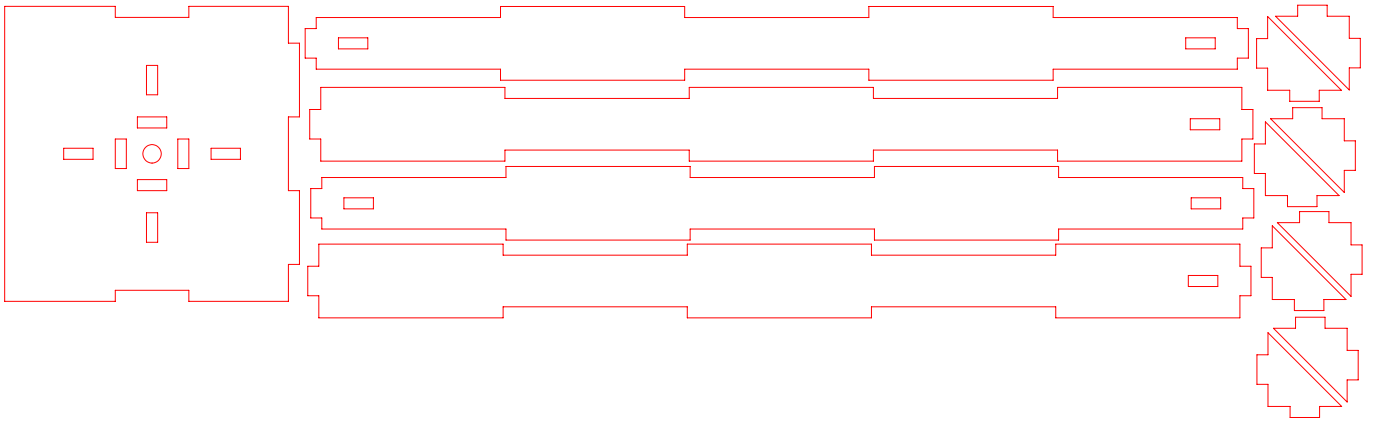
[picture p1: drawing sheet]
<svg xmlns="http://www.w3.org/2000/svg" width="380mm" height="115mm" viewBox="0 0 380 115" stroke-linecap="round" stroke-linejoin="round" font-family="sans-serif">
<!-- layer: Capa 1 -->
<g fill="none" stroke="#f00" stroke-width=".27">
<path d="M1.3 1.7h30v3h20v-3h27v10h3v20h-3v20h3v20h-3v10h-27v-3h-20v3h-30zM39.8 17.7h3v8h-3zM82.8 7.8h3v-3h50.1v-3h49.9v3h50v-3h50.1v3h49.9v3h3v8h-3v3h-49.9v3h-50.1v-3h-50v3h-49.9v-3h-50.1v-3h-3zM91.9 10.3h7.9v3h-7.9zM321.8 10.3h8v3h-8zM344.1 4.5l20 20h-6v3h-8v-3h-6v-6h-3v-8h3zM346.2 4.4h6v-3h8v3h6v6h3v8h-3v6zM31.3 37.7h3v8h-3zM37.3 31.7h8v3h-8zM48.3 37.7h3v8h-3zM87.1 23.7h50v3h50v-3h50v3h50v-3h50v6h3v8h-3v6h-50v-3h-50v3h-50v-3h-50v3h-50v-6h-3v-8h3zM323.1 32.2h8v3h-8z"/>
<path d="M343.5 33l20 20.1h-6v3h-8v-3h-6v-6h-3v-8.1h3zM344.9 32.2h6v-3h7.9v3h6.1v6h3v8h-3v6zM17.3 40.2h8v3h-8zM37.3 48.7h8v3h-8zM39.8 57.7h3v8h-3zM57.3 40.2h8v3h-8zM87.3 48.1h50v-3h50v3h50v-3h50v3h50v3h3v8h-3v3h-50v3h-50v-3h-50v3h-50v-3h-50v-3h-3v-8h3zM93.3 53.7h8.1v3h-8.1zM323.3 53.7h8v3h-8zM86.5 66.2h50.1v3h49.9v-3h50v3h50.1v-3h49.9v6h3v8h-3v6h-49.9v-3h-50.1v3h-50v-3h-49.9v3h-50.1v-6h-3v-8h3zM322.5 74.7h8.1v3h-8.1zM345.3 61.2l20 20h-6v3h-8v-3h-6v-6h-3v-8h3z"/>
<path d="M346.7 60.4h6v-3h8v3h6v6h3v8h-3v6zM344.2 90.2l20 20h-6v3h-8v-3h-6v-6h-3v-8h3zM345.7 89h5.9v-3h8.1v3h6v6h3v8h-3v6z"/>
<circle cx="41.3" cy="41.7" r="2.5"/>
</g>
</svg>
